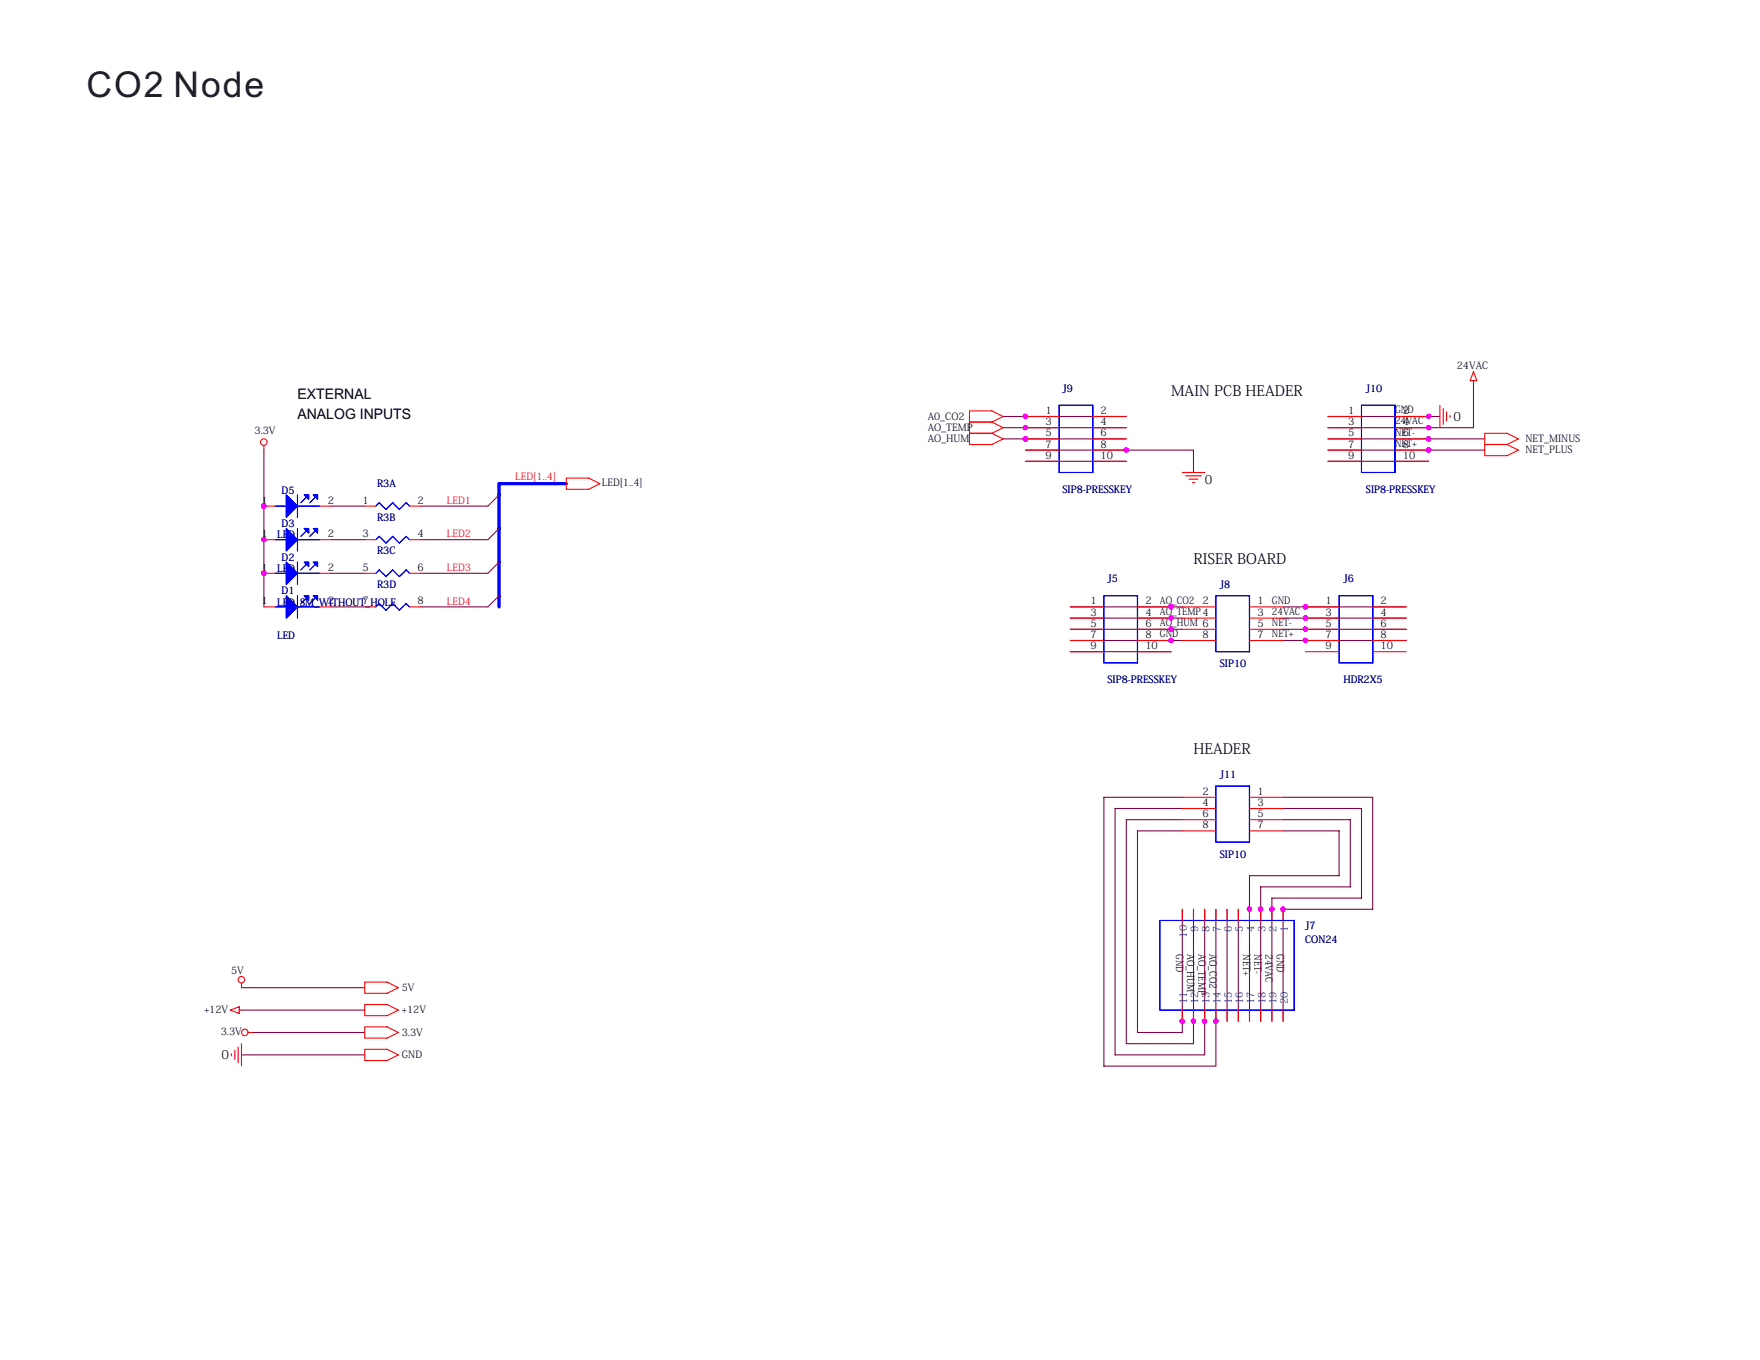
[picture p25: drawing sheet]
<svg xmlns="http://www.w3.org/2000/svg" width="279mm" height="216mm" viewBox="0 0 279 216" stroke-linecap="round" stroke-linejoin="round" font-family="sans-serif">
<defs><g id="words">
<text font-size="5.6" fill="#231f20" x="13.7" y="15.4">CO2 Node</text>
<g font-size="2.3">
<text x="47.2" y="63.3">EXTERNAL</text>
<text x="185.9" y="62.9">MAIN PCB HEADER</text>
<text x="47.2" y="66.5">ANALOG INPUTS</text>
<text x="189.5" y="89.5">RISER BOARD</text>
<text x="189.5" y="119.8">HEADER</text>
</g>
<g font-size="1.9">
<text x="230.7" y="66.8">0</text>
<text x="191.2" y="76.8">0</text>
<text x="35.1" y="168.2">0</text>
</g>
<g font-size="1.6">
<text x="231.3" y="58.6">24VAC</text>
<text x="166" y="65.7">1</text>
<text x="174.7" y="65.7">2</text>
<text x="214" y="65.7">1</text>
<text x="221.5" y="65.6">GND</text>
<text x="222.7" y="65.7">2</text>
<text x="40.4" y="69">3.3V</text>
<text x="147.3" y="66.6">A0_CO2</text>
<text x="147.3" y="68.4">AO_TEMP</text>
<text x="147.3" y="70.2">AO_HUM</text>
<text x="166" y="67.5">3</text>
<text x="166" y="69.3">5</text>
<text x="166" y="71.1">7</text>
<text x="174.7" y="67.5">4</text>
<text x="174.7" y="69.3">6</text>
<text x="174.7" y="71.1">8</text>
<text x="214" y="67.5">3</text>
<text x="214" y="69.3">5</text>
<text x="214" y="71.1">7</text>
<text x="221.5" y="67.4">24VAC</text>
<text x="221.5" y="69.1">NET-</text>
<text x="221.5" y="70.9">NET+</text>
<text x="222.7" y="67.5">4</text>
<text x="222.7" y="69.3">6</text>
<text x="222.7" y="71.1">8</text>
<text x="242.2" y="70.2">NET_MINUS</text>
<text x="242.2" y="72">NET_PLUS</text>
<text x="95.5" y="77.1">LED[1..4]</text>
<text x="166" y="72.8">9</text>
<text x="174.7" y="72.8">10</text>
<text x="214" y="72.8">9</text>
<text x="222.7" y="72.8">10</text>
<text x="41.5" y="80">1</text>
<text x="52" y="80">2</text>
<text x="57.5" y="80">1</text>
<text x="66.3" y="80">2</text>
<text x="41.5" y="85.3">1</text>
<text x="52" y="85.3">2</text>
<text x="57.5" y="85.3">3</text>
<text x="66.3" y="85.3">4</text>
<text x="41.5" y="96">1</text>
<text x="41.5" y="90.6">1</text>
<text x="52" y="96">2</text>
<text x="52" y="90.6">2</text>
<text x="57.5" y="90.6">5</text>
<text x="57.5" y="96">7</text>
<text x="66.3" y="90.6">6</text>
<text x="66.3" y="96">8</text>
<text x="173.1" y="96">1</text>
<text x="181.8" y="96">2</text>
<text x="184.1" y="95.8">AO_CO2</text>
<text x="190.9" y="96">2</text>
<text x="199.6" y="96">1</text>
<text x="201.9" y="95.8">GND</text>
<text x="210.4" y="96">1</text>
<text x="219.2" y="96">2</text>
<text x="173.1" y="97.7">3</text>
<text x="173.1" y="99.5">5</text>
<text x="173.1" y="101.3">7</text>
<text x="181.8" y="97.7">4</text>
<text x="181.8" y="99.5">6</text>
<text x="181.8" y="101.3">8</text>
<text x="184.1" y="101.1">GND</text>
<text x="184.1" y="99.4">AO_HUM 6</text>
<text x="184.1" y="97.6">AO_TEMP4</text>
<text x="190.9" y="101.3">8</text>
<text x="199.6" y="97.7">3</text>
<text x="199.6" y="99.5">5</text>
<text x="199.6" y="101.3">7</text>
<text x="201.9" y="97.6">24VAC</text>
<text x="201.9" y="99.4">NET-</text>
<text x="201.9" y="101.1">NET+</text>
<text x="210.4" y="97.7">3</text>
<text x="210.4" y="99.5">5</text>
<text x="210.4" y="101.3">7</text>
<text x="219.2" y="97.7">4</text>
<text x="219.2" y="99.5">6</text>
<text x="219.2" y="101.3">8</text>
<text x="173.1" y="103.1">9</text>
<text x="181.8" y="103.1">10</text>
<text x="210.4" y="103.1">9</text>
<text x="219.2" y="103.1">10</text>
<text x="190.9" y="126.2">2</text>
<text x="190.9" y="128">4</text>
<text x="190.9" y="129.7">6</text>
<text x="190.9" y="131.5">8</text>
<text x="199.6" y="126.2">1</text>
<text x="199.6" y="128">3</text>
<text x="199.6" y="129.7">5</text>
<text x="199.6" y="131.5">7</text>
<text x="36.7" y="154.7">5V</text>
<text x="186.7" y="151.5" transform="rotate(90 186.7 151.5)">GND</text>
<text x="188.5" y="151.5" transform="rotate(90 188.5 151.5)">AO_HUM</text>
<text x="190.2" y="151.5" transform="rotate(90 190.2 151.5)">AO_TEMP</text>
<text x="192" y="151.5" transform="rotate(90 192 151.5)">AO_CO2</text>
<text x="197.4" y="151.5" transform="rotate(90 197.4 151.5)">NET+</text>
<text x="199.1" y="151.5" transform="rotate(90 199.1 151.5)">NET-</text>
<text x="200.9" y="151.5" transform="rotate(90 200.9 151.5)">24VAC</text>
<text x="202.7" y="151.5" transform="rotate(90 202.7 151.5)">GND</text>
<text x="32.4" y="160.9">+12V</text>
<text x="63.8" y="160.9">+12V</text>
<text x="63.8" y="157.3">5V</text>
<text x="35.1" y="164.3">3.3V</text>
<text x="63.8" y="168">GND</text>
<text x="63.8" y="164.4">3.3V</text>
</g>
<g font-size="1.6" fill="#000080">
<text x="168.7" y="62.2">J9</text>
<text x="216.8" y="62.2">J10</text>
<text x="59.9" y="77.3">R3A</text>
<text x="44.7" y="78.4">D5</text>
<text x="44.7" y="83.7">D3</text>
<text x="59.9" y="82.6">R3B</text>
<text x="168.7" y="78.2">SIP8-PRESSKEY</text>
<text x="216.8" y="78.2">SIP8-PRESSKEY</text>
<text x="44" y="85.5">LED</text>
<text x="44.7" y="89">D2</text>
<text x="59.9" y="88">R3C</text>
<text x="44" y="90.8">LED</text>
<text x="44.7" y="94.4">D1</text>
<text x="59.9" y="93.3">R3D</text>
<text x="175.8" y="92.4">J5</text>
<text x="193.6" y="93.3">J8</text>
<text x="213.3" y="92.4">J6</text>
<text x="44" y="101.5">LED</text>
<text x="44" y="96.2">LED_SM_WITHOUT_HOLE</text>
<text x="193.6" y="105.9">SIP10</text>
<text x="175.8" y="108.4">SIP8-PRESSKEY</text>
<text x="213.3" y="108.4">HDR2X5</text>
<text x="193.6" y="123.5">J11</text>
<text x="193.6" y="136.2">SIP10</text>
<text x="207.2" y="147.5">J7</text>
<text x="207.2" y="149.7">CON24</text>
</g>
<g font-size="1.6" fill="#f00">
<text x="81.8" y="76.3">LED[1..4]</text>
<text x="70.9" y="80">LED1</text>
<text x="70.9" y="85.3">LED2</text>
<text x="70.9" y="96">LED4</text>
<text x="70.9" y="90.6">LED3</text>
</g>
<g font-size="1.6" fill="#004080">
<text x="188.4" y="148.8" transform="rotate(-90 188.4 148.8)">10</text>
<text x="190.2" y="147.9" transform="rotate(-90 190.2 147.9)">9</text>
<text x="192" y="147.9" transform="rotate(-90 192 147.9)">8</text>
<text x="193.8" y="147.9" transform="rotate(-90 193.8 147.9)">7</text>
<text x="195.5" y="147.9" transform="rotate(-90 195.5 147.9)">6</text>
<text x="197.3" y="147.9" transform="rotate(-90 197.3 147.9)">5</text>
<text x="199.1" y="147.9" transform="rotate(-90 199.1 147.9)">4</text>
<text x="200.9" y="147.9" transform="rotate(-90 200.9 147.9)">3</text>
<text x="202.7" y="147.9" transform="rotate(-90 202.7 147.9)">2</text>
<text x="204.4" y="147.9" transform="rotate(-90 204.4 147.9)">1</text>
<text x="188.4" y="159.5" transform="rotate(-90 188.4 159.5)">11</text>
<text x="190.2" y="159.5" transform="rotate(-90 190.2 159.5)">12</text>
<text x="192" y="159.5" transform="rotate(-90 192 159.5)">13</text>
<text x="193.8" y="159.5" transform="rotate(-90 193.8 159.5)">14</text>
<text x="195.5" y="159.5" transform="rotate(-90 195.5 159.5)">15</text>
<text x="197.3" y="159.5" transform="rotate(-90 197.3 159.5)">16</text>
<text x="199.1" y="159.5" transform="rotate(-90 199.1 159.5)">17</text>
<text x="200.9" y="159.5" transform="rotate(-90 200.9 159.5)">18</text>
<text x="202.7" y="159.5" transform="rotate(-90 202.7 159.5)">19</text>
<text x="204.4" y="159.5" transform="rotate(-90 204.4 159.5)">20</text>
</g>
</g></defs>
<g fill="none" stroke="#800040" stroke-width=".17">
<path d="M41.9 71.5v24.8M79.2 78.6l-1.7 1.7h-10.7M159.2 66.1h19.6M159.2 67.9h19.6M159.2 69.7h19.6M162.8 71.5h26.7v3.5M162.8 73.2h16M210.8 73.2h16M210.8 66.1h17.8M210.8 69.7h24.9M210.8 71.5h24.9M233.9 60.8v7.1h-23.1"/>
<path d="M52.6 85.7h5.3M52.6 91h5.3M52.6 96.3h5.3M52.6 80.3h5.3M79.2 94.6l-1.7 1.7h-10.7M79.2 89.2l-1.7 1.8h-10.7M79.2 83.9l-1.7 1.8h-10.7M169.9 96.3h17.8M169.9 98.1h17.8M169.9 99.9h17.8M203.7 99.9h19.5M203.7 96.3h19.5"/>
<path d="M203.7 98.1h19.5M169.9 103.5h16M169.9 101.7h17.8M203.7 101.7h19.5M187.7 131.9h-7.1v32h7.1v-19.6M187.7 130.1h-8.9v35.6h10.7v-21.4M187.7 128.3h-10.7v39.2h14.2v-23.2M187.7 126.6h-12.5v42.6h17.8v-24.9M203.7 126.6h14.2v17.7h-14.2v17.8M203.7 128.3h12.4v14.3h-14.2v19.5M203.7 130.1h10.7v10.7h-14.3v21.3M203.7 131.9h8.9v7.1h-14.2v23.1"/>
<path d="M38.3 156.8h19.6M194.8 144.3v17.8M196.6 144.3v17.8M38.3 160.4h19.6M38.3 167.5h19.6M40.1 163.9h17.8"/>
</g>
<g fill="#f0f" stroke="#f0f" stroke-width=".17">
<circle cx="226.8" cy="67.9" r=".35"/>
<circle cx="226.8" cy="66.1" r=".35"/>
<circle cx="41.9" cy="80.3" r=".35"/>
<circle cx="41.9" cy="91" r=".35"/>
<circle cx="41.9" cy="85.7" r=".35"/>
<circle cx="207.2" cy="96.3" r=".35"/>
<circle cx="207.2" cy="101.7" r=".35"/>
<circle cx="207.2" cy="99.9" r=".35"/>
<circle cx="207.2" cy="98.1" r=".35"/>
<circle cx="226.8" cy="71.4" r=".35"/>
<circle cx="226.8" cy="69.7" r=".35"/>
<circle cx="162.8" cy="67.9" r=".35"/>
<circle cx="178.8" cy="71.4" r=".35"/>
<circle cx="162.8" cy="66.1" r=".35"/>
<circle cx="185.9" cy="99.9" r=".35"/>
<circle cx="185.9" cy="98.1" r=".35"/>
<circle cx="185.9" cy="101.7" r=".35"/>
<circle cx="162.8" cy="69.7" r=".35"/>
<circle cx="185.9" cy="96.3" r=".35"/>
<circle cx="187.7" cy="162.1" r=".35"/>
<circle cx="189.5" cy="162.1" r=".35"/>
<circle cx="191.2" cy="162.1" r=".35"/>
<circle cx="193" cy="162.1" r=".35"/>
<circle cx="198.3" cy="144.3" r=".35"/>
<circle cx="200.1" cy="144.3" r=".35"/>
<circle cx="201.9" cy="144.3" r=".35"/>
<circle cx="203.7" cy="144.3" r=".35"/>
</g>
<path d="M89.9 76.8h-10.7v19.5" fill="none" stroke="#00f" stroke-width=".53"/>
<g fill="none" stroke="#f00" stroke-width=".17">
<path d="M233.9 59l.5 1.4h-1zM41.9 70.7v.8M89.9 75.9h3.6l1.7 .9-1.7 .9h-3.6zM153.9 65.2h3.6l1.7 .9-1.7 .9h-3.6zM153.9 68.8h3.6l1.7 .9-1.7 .9h-3.6zM157.5 67h-3.6v1.8h3.6M157.5 67l1.7 .9-1.7 .9M162.8 66.1h5.3M162.8 67.9h5.3M162.8 69.7h5.3M162.8 71.5h5.3M162.8 73.2h5.3"/>
<path d="M173.5 66.1h5.3M173.5 67.9h5.3M173.5 69.7h5.3M173.5 71.5h5.3M173.5 73.2h5.3M187.7 75h3.5M188.2 75.5h2.5M188.7 76.1h1.5M189.3 76.6h.3M210.8 66.1h5.3M210.8 67.9h5.3M210.8 69.7h5.3"/>
<path d="M210.8 71.5h5.3M210.8 73.2h5.3M221.5 66.1h5.3M221.5 67.9h5.3M221.5 69.7h5.3M221.5 71.5h5.3M221.5 73.2h5.3M228.6 64.3v3.6M229.1 64.9v2.5M229.6 65.4v1.4M230.2 65.9v.4M233.9 60.4v.4"/>
<path d="M235.7 68.8h3.6l1.7 .9-1.7 .9h-3.6zM235.7 70.6h3.6l1.7 .9-1.7 .8h-3.6zM41.9 91h1.8M41.9 96.3h1.8M41.9 80.3h1.8M41.9 85.7h1.8M50.8 91h1.8M50.8 96.3h1.8M50.8 80.3h1.8M50.8 85.7h1.8M57.9 91h1.8M57.9 96.3h1.8"/>
<path d="M57.9 80.3h1.8M57.9 85.7h1.8M65 91h1.8M65 96.3h1.8M65 80.3h1.8M65 85.7h1.8M169.9 96.3h5.3M169.9 98.1h5.3M169.9 99.9h5.3M180.6 96.3h5.3M180.6 98.1h5.3M180.6 99.9h5.3"/>
<path d="M187.7 96.3h5.3M187.7 98.1h5.3M187.7 99.9h5.3M198.4 96.3h5.3M198.4 98.1h5.3M198.4 99.9h5.3M207.2 96.3h5.4M207.2 98.1h5.4M207.2 99.9h5.4M217.9 96.3h5.3M217.9 98.1h5.3M217.9 99.9h5.3"/>
<path d="M169.9 101.7h5.3M169.9 103.5h5.3M180.6 101.7h5.3M180.6 103.5h5.3M187.7 101.7h5.3M198.4 101.7h5.3M207.2 101.7h5.4M207.2 103.5h5.4M217.9 101.7h5.3M217.9 103.5h5.3M187.7 126.6h5.3M187.7 128.3h5.3"/>
<path d="M187.7 130.1h5.3M187.7 131.9h5.3M198.4 126.6h5.3M198.4 128.3h5.3M198.4 130.1h5.3M198.4 131.9h5.3M38.3 156.1v.7M57.9 159.5h3.6l1.7 .9-1.7 .8h-3.6zM57.9 155.9h3.6l1.7 .9-1.7 .9h-3.6zM187.7 144.3v1.8M189.5 144.3v1.8M191.2 144.3v1.8"/>
<path d="M193 144.3v1.8M194.8 144.3v1.8M196.6 144.3v1.8M198.4 144.3v1.8M200.1 144.3v1.8M201.9 144.3v1.8M203.7 144.3v1.8M36.6 160.4l1.4-.6v1.1zM36.7 167.3v.3M37.3 166.7v1.5M37.8 166.2v2.5M38 160.4h.3"/>
<path d="M38.3 165.7v3.5M39.4 163.9h.7M57.9 166.6h3.6l1.7 .9-1.7 .9h-3.6zM57.9 163h3.6l1.7 .9-1.7 .9h-3.6zM187.7 160.4v1.7M189.5 160.4v1.7M191.2 160.4v1.7M193 160.4v1.7M194.8 160.4v1.7M196.6 160.4v1.7M198.4 160.4v1.7M200.1 160.4v1.7"/>
<path d="M201.9 160.4v1.7M203.7 160.4v1.7"/>
<circle cx="41.9" cy="70.2" r=".52"/>
<circle cx="38.3" cy="155.5" r=".52"/>
<circle cx="38.9" cy="163.9" r=".52"/>
</g>
<g fill="none" stroke="#00f" stroke-width=".17">
<path d="M47.2 78.6v3.5M48.6 78.9l-.8 .9M50.1 78.9l-.9 .9M168.1 64.3h5.4v10.7h-5.4zM173.5 64.3v10.7M216.1 64.3h5.4v10.7h-5.4zM221.5 64.3v10.7M43.7 96.3h1.7M43.7 80.3h1.7M43.7 85.7h1.7M43.7 91h1.7M47.2 94.6v3.5"/>
<path d="M47.2 96.3h3.6M47.2 80.3h3.6M47.2 83.9v3.6M47.2 85.7h3.6M47.2 89.2v3.6M47.2 91h3.6M48.6 94.9l-.8 .9M48.6 84.3l-.8 .8M48.6 89.6l-.8 .9M50.1 94.9l-.9 .9M50.1 84.3l-.9 .8M50.1 89.6l-.9 .9"/>
<path d="M59.7 91l.5-.5 1.1 1 1-1 1.1 1 1.1-1 .5 .5M59.7 80.3l.5-.5 1.1 1.1 1-1.1 1.1 1.1 1.1-1.1 .5 .5M59.7 96.3l.5-.5 1.1 1.1 1-1.1 1.1 1.1 1.1-1.1 .5 .5M59.7 85.7l.5-.6 1.1 1.1 1-1.1 1.1 1.1 1.1-1.1 .5 .6M175.2 94.6h5.4v10.6h-5.4zM180.6 94.6v10.6M193 94.6h5.4v8.9h-5.4zM198.4 94.6v8.9M212.6 94.6h5.3v10.6h-5.3zM217.9 94.6v10.6M193 124.8h5.4v8.9h-5.4zM198.4 124.8v8.9"/>
<path d="M184.1 146.1h21.4v14.3h-21.4zM205.5 146.1v14.3"/>
</g>
<g fill="#00f" stroke="#00f" stroke-width=".17">
<path d="M45.4 94.6l1.8 1.7-1.8 1.8z" fill-rule="evenodd"/>
<path d="M48.3 94.6h.7v.7z" fill-rule="evenodd"/>
<path d="M49.7 94.6h.7v.7z" fill-rule="evenodd"/>
<path d="M45.4 94.6l1.8 1.7-1.8 1.8z" fill-rule="evenodd"/>
<path d="M48.3 94.6h.7v.7z" fill-rule="evenodd"/>
<path d="M49.7 94.6h.7v.7z" fill-rule="evenodd"/>
<path d="M45.4 78.6l1.8 1.7-1.8 1.8z" fill-rule="evenodd"/>
<path d="M48.3 78.6h.7v.7z" fill-rule="evenodd"/>
<path d="M49.7 78.6h.7v.7z" fill-rule="evenodd"/>
<path d="M45.4 78.6l1.8 1.7-1.8 1.8z" fill-rule="evenodd"/>
<path d="M48.3 78.6h.7v.7z" fill-rule="evenodd"/>
<path d="M49.7 78.6h.7v.7z" fill-rule="evenodd"/>
<path d="M45.4 83.9l1.8 1.8-1.8 1.8z" fill-rule="evenodd"/>
<path d="M48.3 83.9h.7v.7z" fill-rule="evenodd"/>
<path d="M49.7 83.9h.7v.7z" fill-rule="evenodd"/>
<path d="M45.4 83.9l1.8 1.8-1.8 1.8z" fill-rule="evenodd"/>
<path d="M48.3 83.9h.7v.7z" fill-rule="evenodd"/>
<path d="M49.7 83.9h.7v.7z" fill-rule="evenodd"/>
<path d="M45.4 89.2l1.8 1.8-1.8 1.8z" fill-rule="evenodd"/>
<path d="M48.3 89.2h.7v.8z" fill-rule="evenodd"/>
<path d="M49.7 89.2h.7v.8z" fill-rule="evenodd"/>
<path d="M45.4 89.2l1.8 1.8-1.8 1.8z" fill-rule="evenodd"/>
<path d="M48.3 89.2h.7v.8z" fill-rule="evenodd"/>
<path d="M49.7 89.2h.7v.8z" fill-rule="evenodd"/>
</g>
<use href="#words"/>
</svg>
